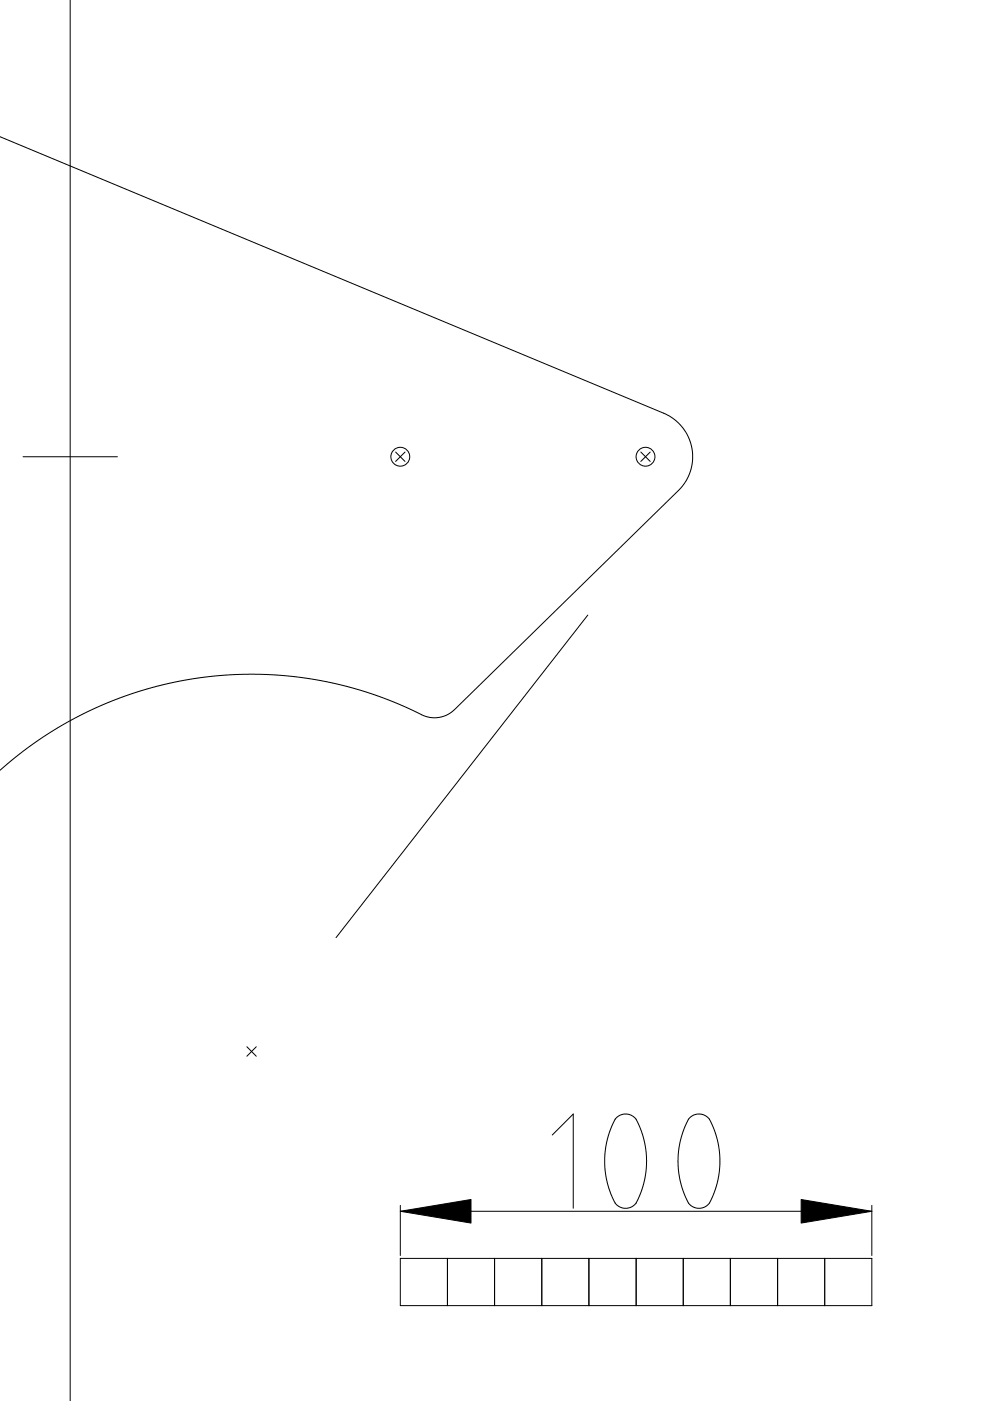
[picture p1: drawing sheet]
<svg xmlns="http://www.w3.org/2000/svg" width="210mm" height="297mm" viewBox="0 0 210 297" stroke-linecap="round" stroke-linejoin="round" font-family="sans-serif">
<g fill="none" stroke="#000" stroke-width=".21">
<path d="M14.9 -.1v297.2M-.1 29l141.3 58.8 2.2 1.5 1.7 1.8 1.2 2.4 .6 2.7-.1 1.9-.5 2.1-.9 1.9-1.2 1.6-47.9 46.8-1.6 1.1-2 .6-2.3-.2-6.1-2.8-6.4-2.4-6-1.7-6.6-1.3-5.6-.6-5.7-.3-5.2 .2-5.2 .4-5.8 1-6.3 1.5-5.8 1.8-5.7 2.4-5.5 2.8-5.1 3.1-5.2 3.7-4.2 3.5M4.9 96.8h20M83.9 95.8l2 2M85.9 95.8l-2 2M135.9 95.8l2 2M137.9 95.8l-2 2M124.6 130.4l-53.4 68.4M52.3 221.9l2 2M54.3 221.9l-2 2M130.6 237.1l.8-.6 .9-.3 1.3 .1 1.1 .8 .8 1.5 .7 1.9 .8 3.7 .1 2.1-.1 2.1-.3 1.8-.6 2.2-1.2 2.7-.8 .7-1.2 .4-1.4-.3-1.1-.8-1.3-3.3-.8-3.6-.1-3.2 .4-2.9 .9-2.8zM146.2 237l1-.6 1.3-.2 .8 .2 1 .8 1.5 3.3 .7 3.7v4.1l-.3 2-.6 2.1-1.3 2.8-.9 .7-.9 .3-1.5-.3-1-.8-1.4-3.4-.8-3.5v-2.9l.4-3.1 .8-2.8z"/>
<path d="M84.9 255.6v10.6M84.9 256.8h99.9M117.1 240.6l4.4-4.4v20M184.8 255.6v10.6M84.9 266.8h99.9v10h-99.9zM94.9 266.8v10M104.9 266.8v10M114.9 266.8v10M124.9 266.8v10M134.9 266.8v10M144.9 266.8v10M154.9 266.8v10"/>
<path d="M164.9 266.8v10M174.9 266.8v10"/>
<circle cx="84.9" cy="96.8" r="2"/>
<circle cx="136.9" cy="96.8" r="2"/>
</g>
<path d="M84.9 256.8l15-2.5v5zM169.9 254.3l14.9 2.5-14.9 2.5z" fill="#000" stroke="#000" stroke-width=".21"/>
</svg>
